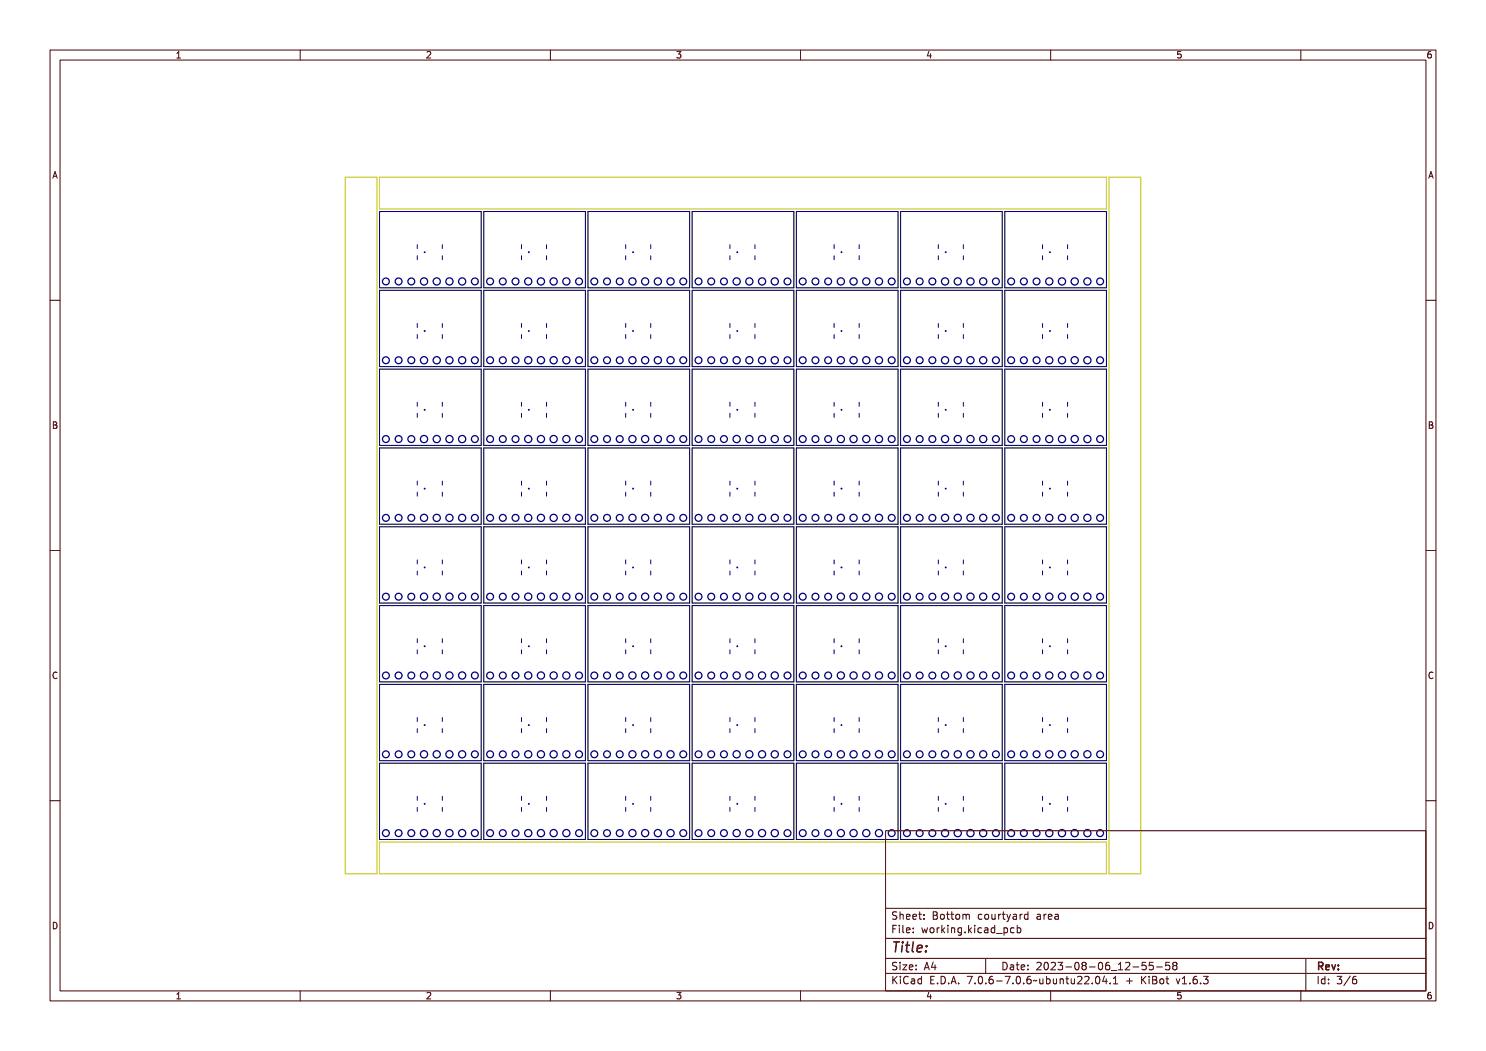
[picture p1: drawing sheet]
<svg xmlns="http://www.w3.org/2000/svg" width="297mm" height="210mm" viewBox="0 0 297 210" stroke-linecap="round" stroke-linejoin="round" font-family="sans-serif">
<defs><g id="words">
<text font-size="2.7" fill="#480000" x="178" y="190.3">Title:</text>
<g font-size="2" fill="#480000">
<text x="178" y="183.7">Sheet: Bottom courtyard area</text>
<text x="178" y="186.5">File: working.kicad_pcb</text>
<text x="178" y="193.9">Size: A4</text>
<text x="178" y="196.6">KiCad E.D.A. 7.0.6-7.0.6~ubuntu22.04.1 + KiBot v1.6.3</text>
<text x="200" y="193.9">Date: 2023-08-06_12-55-58</text>
<text x="263" y="196.6">Id: 3/6</text>
<text x="263" y="193.9">Rev:</text>
</g>
<g font-size="1.7" fill="#480000">
<text x="35" y="11.7">1</text>
<text x="85" y="11.7">2</text>
<text x="135" y="11.7">3</text>
<text x="185" y="11.7">4</text>
<text x="235" y="11.7">5</text>
<text x="285" y="11.7">6</text>
<text x="10.5" y="35.7">A</text>
<text x="285.5" y="35.7">A</text>
<text x="10.5" y="85.6">B</text>
<text x="285.5" y="85.6">B</text>
<text x="10.5" y="135.7">C</text>
<text x="285.5" y="135.7">C</text>
<text x="10.5" y="185.6">D</text>
<text x="285.5" y="185.6">D</text>
<text x="35" y="199.7">1</text>
<text x="85" y="199.7">2</text>
<text x="135" y="199.7">3</text>
<text x="185" y="199.7">4</text>
<text x="235" y="199.7">5</text>
<text x="285" y="199.7">6</text>
</g>
</g></defs>
<g fill="none" stroke="#c2c200" stroke-width=".2">
<path d="M69 35.4h6.3v139.2h-6.3zM75.9 35.4h145.2v6.4h-145.2zM221.7 35.4h6.3v139.2h-6.3zM75.9 58h20.3v15.3h-20.3zM75.9 42.3h20.3v15.2h-20.3zM96.7 58h20.3v15.3h-20.3zM96.7 42.3h20.3v15.2h-20.3zM117.5 58h20.3v15.3h-20.3zM117.5 42.3h20.3v15.2h-20.3zM138.3 58h20.4v15.3h-20.4zM138.3 42.3h20.4v15.2h-20.4zM159.2 58h20.3v15.3h-20.3z"/>
<path d="M159.2 42.3h20.3v15.2h-20.3zM180 58h20.3v15.3h-20.3zM180 42.3h20.3v15.2h-20.3zM200.8 42.3h20.3v15.2h-20.3zM200.8 58h20.3v15.3h-20.3zM75.9 73.8h20.3v15.2h-20.3zM96.7 73.8h20.3v15.2h-20.3zM117.5 73.8h20.3v15.2h-20.3zM138.3 73.8h20.4v15.2h-20.4zM159.2 73.8h20.3v15.2h-20.3zM180 73.8h20.3v15.2h-20.3zM200.8 73.8h20.3v15.2h-20.3z"/>
<path d="M75.9 89.5h20.3v15.3h-20.3zM96.7 89.5h20.3v15.3h-20.3zM117.5 89.5h20.3v15.3h-20.3zM138.3 89.5h20.4v15.3h-20.4zM159.2 89.5h20.3v15.3h-20.3zM180 89.5h20.3v15.3h-20.3zM200.8 89.5h20.3v15.3h-20.3zM75.9 105.3h20.3v15.2h-20.3zM96.7 105.3h20.3v15.2h-20.3zM117.5 105.3h20.3v15.2h-20.3zM138.3 105.3h20.4v15.2h-20.4zM159.2 105.3h20.3v15.2h-20.3z"/>
<path d="M180 105.3h20.3v15.2h-20.3zM200.8 105.3h20.3v15.2h-20.3zM75.9 121h20.3v15.2h-20.3zM75.9 136.8h20.3v15.2h-20.3zM96.7 121h20.3v15.2h-20.3zM96.7 136.8h20.3v15.2h-20.3zM117.5 121h20.3v15.2h-20.3zM117.5 136.8h20.3v15.2h-20.3zM138.3 121h20.4v15.2h-20.4zM138.3 136.8h20.4v15.2h-20.4zM159.2 121h20.3v15.2h-20.3zM159.2 136.8h20.3v15.2h-20.3z"/>
<path d="M180 121h20.3v15.2h-20.3zM180 136.8h20.3v15.2h-20.3zM200.8 121h20.3v15.2h-20.3zM200.8 136.8h20.3v15.2h-20.3zM75.9 152.5h20.3v15.2h-20.3zM96.7 152.5h20.3v15.2h-20.3zM117.5 152.5h20.3v15.2h-20.3zM138.3 152.5h20.4v15.2h-20.4zM159.2 152.5h20.3v15.2h-20.3zM180 152.5h20.3v15.2h-20.3zM200.8 152.5h20.3v15.2h-20.3zM75.9 168.3h145.2v6.3h-145.2z"/>
</g>
<g fill="none" stroke="#000084" stroke-width=".25">
<circle cx="87.3" cy="56.2" r=".72"/>
<circle cx="214.8" cy="56.2" r=".72"/>
<circle cx="118.8" cy="72" r=".68"/>
<circle cx="144.7" cy="72" r=".68"/>
<circle cx="147.2" cy="119.2" r=".72"/>
<circle cx="79.7" cy="135" r=".68"/>
<circle cx="194" cy="135" r=".72"/>
</g>
<path d="M221.1 42.3v15.2M117.5 73.8h20.3M145.9 98.3v.8M158.7 89.5v15.3M187.5 96.1v.8M200.3 121v15.2" fill="none" stroke="#000084" stroke-width=".2"/>
<circle cx="105.7" cy="113.4" r=".19" fill="#000084"/>
<circle cx="79.7" cy="56.2" r=".68" fill="none" stroke="#000084" stroke-width=".25"/>
<path d="M88.4 80.4v.8" fill="none" stroke="#000084" stroke-width=".2"/>
<circle cx="126.5" cy="129.1" r=".19" fill="#000084"/>
<g fill="none" stroke="#000084" stroke-width=".25">
<circle cx="186.3" cy="56.2" r=".68"/>
<circle cx="134" cy="87.7" r=".72"/>
<circle cx="165.5" cy="87.7" r=".68"/>
<circle cx="113.2" cy="119.2" r=".72"/>
<circle cx="126.4" cy="119.2" r=".72"/>
<circle cx="165.5" cy="119.2" r=".68"/>
<circle cx="212.3" cy="103.5" r=".72"/>
<circle cx="84.7" cy="135" r=".72"/>
<circle cx="87.3" cy="135" r=".72"/>
<circle cx="103" cy="135" r=".68"/>
<circle cx="121.3" cy="135" r=".68"/>
<circle cx="134" cy="135" r=".72"/>
<circle cx="147.2" cy="135" r=".72"/>
<circle cx="173.1" cy="135" r=".72"/>
<circle cx="87.3" cy="150.7" r=".72"/>
<circle cx="100.5" cy="150.7" r=".68"/>
<circle cx="103" cy="150.7" r=".68"/>
<circle cx="173.1" cy="150.7" r=".72"/>
<circle cx="175.7" cy="150.7" r=".72"/>
<circle cx="100.5" cy="166.5" r=".68"/>
<circle cx="160.4" cy="166.5" r=".68"/>
<circle cx="178.2" cy="166.5" r=".68"/>
<circle cx="199" cy="166.5" r=".68"/>
</g>
<g fill="none" stroke="#000084" stroke-width=".2">
<path d="M88.4 51.1v.8M117 58v15.3M117.5 58v15.3M130.1 51.1v.8M187.5 48.9v.8M88.4 66.9v.7M138.3 73.8v15.2M159.2 73.8h20.3v15.2M83.4 98.3v.8M104.2 96.1v.8M125.1 96.1v.8M171.7 80.4v.8"/>
<path d="M200.8 89h20.3M117.5 105.3v15.2M159.2 105.3h20.3M213.4 114.1v.8M96.7 136.8v15.2M179.5 136.8v15.2M200.8 121v15.2M208.4 127.6v.8M221.1 136.8v15.2M96.2 152.5v15.2M125.1 145.6v.8M180 152.5v15.2"/>
</g>
<circle cx="147.4" cy="113.4" r=".19" fill="#000084"/>
<path d="M96.7 58h20.3M158.7 73.8v15.2M192.5 82.6v.8M130.1 114.1v.8M192.5 114.1v.8M200.8 105.3v15.2M117.5 136.8h20.3M166.7 127.6v.8M200.8 136.8h20.3M83.4 145.6v.8M130.1 159.1v.8" fill="none" stroke="#000084" stroke-width=".2"/>
<g fill="none" stroke="#000084" stroke-width=".25">
<circle cx="110.7" cy="72" r=".72"/>
<circle cx="89.8" cy="87.7" r=".72"/>
<circle cx="144.7" cy="103.5" r=".68"/>
<circle cx="186.3" cy="119.2" r=".68"/>
<circle cx="188.9" cy="119.2" r=".72"/>
<circle cx="188.9" cy="103.5" r=".72"/>
<circle cx="199" cy="119.2" r=".68"/>
<circle cx="168.1" cy="135" r=".72"/>
<circle cx="134" cy="150.7" r=".72"/>
</g>
<circle cx="168.2" cy="144.9" r=".19" fill="#000084"/>
<g fill="none" stroke="#000084" stroke-width=".25">
<circle cx="89.8" cy="56.2" r=".72"/>
<circle cx="139.6" cy="72" r=".68"/>
<circle cx="181.3" cy="103.5" r=".68"/>
<circle cx="214.8" cy="119.2" r=".72"/>
<circle cx="110.7" cy="150.7" r=".72"/>
<circle cx="181.3" cy="150.7" r=".68"/>
<circle cx="181.3" cy="166.5" r=".68"/>
</g>
<path d="M96.7 58v15.3M125.1 51.1v.8M200.8 42.3v15.2M117 73.8v15.2M192.5 96.1v.8M117 105.3h-20.3v15.2M180 120.5h20.3" fill="none" stroke="#000084" stroke-width=".2"/>
<circle cx="209.8" cy="50.4" r=".19" fill="#000084"/>
<g fill="none" stroke="#000084" stroke-width=".25">
<circle cx="79.7" cy="72" r=".68"/>
<circle cx="186.3" cy="72" r=".68"/>
<circle cx="212.3" cy="72" r=".72"/>
<circle cx="87.3" cy="119.2" r=".72"/>
<circle cx="100.5" cy="103.5" r=".68"/>
<circle cx="142.2" cy="119.2" r=".68"/>
<circle cx="142.2" cy="103.5" r=".68"/>
<circle cx="92.4" cy="150.7" r=".72"/>
<circle cx="214.8" cy="150.7" r=".72"/>
<circle cx="173.1" cy="166.5" r=".72"/>
</g>
<path d="M96.7 73.8h20.3M96.2 89.5v15.3M125.1 82.6v.8M145.9 82.6v.8M208.4 80.4v.8M180 105.3v15.2M75.9 136.8h20.3M171.7 127.6v.8M180 136.8h20.3M180 121v15.2M83.4 143.4v.8" fill="none" stroke="#000084" stroke-width=".2"/>
<circle cx="105.7" cy="160.6" r=".19" fill="#000084"/>
<g fill="none" stroke="#000084" stroke-width=".25">
<circle cx="77.1" cy="56.2" r=".68"/>
<circle cx="84.7" cy="56.2" r=".72"/>
<circle cx="139.6" cy="56.2" r=".68"/>
<circle cx="149.8" cy="56.2" r=".72"/>
<circle cx="154.9" cy="56.2" r=".72"/>
<circle cx="170.6" cy="56.2" r=".72"/>
<circle cx="219.9" cy="56.2" r=".68"/>
<circle cx="154.9" cy="72" r=".72"/>
<circle cx="219.9" cy="72" r=".68"/>
<circle cx="82.2" cy="87.7" r=".68"/>
<circle cx="92.4" cy="87.7" r=".72"/>
<circle cx="191.4" cy="87.7" r=".72"/>
<circle cx="98" cy="103.5" r=".68"/>
<circle cx="103" cy="103.5" r=".68"/>
<circle cx="113.2" cy="103.5" r=".72"/>
<circle cx="149.8" cy="103.5" r=".72"/>
<circle cx="160.4" cy="103.5" r=".68"/>
<circle cx="173.1" cy="119.2" r=".72"/>
<circle cx="191.4" cy="103.5" r=".72"/>
<circle cx="204.6" cy="103.5" r=".68"/>
<circle cx="219.9" cy="103.5" r=".68"/>
<circle cx="94.9" cy="135" r=".68"/>
<circle cx="136.6" cy="135" r=".68"/>
<circle cx="139.6" cy="150.7" r=".68"/>
<circle cx="165.5" cy="150.7" r=".68"/>
<circle cx="183.8" cy="150.7" r=".68"/>
<circle cx="188.9" cy="150.7" r=".72"/>
<circle cx="194" cy="150.7" r=".72"/>
<circle cx="123.9" cy="166.5" r=".68"/>
<circle cx="212.3" cy="166.5" r=".72"/>
</g>
<g fill="none" stroke="#000084" stroke-width=".2">
<path d="M75.9 42.3h20.3v15.2M138.3 57.5h20.4M145.9 48.9v.8M150.9 51.1v.8M159.2 57.5h20.3M180 58v15.3M200.8 58v15.3M109.2 66.9v.7M171.7 66.9v.7M208.4 64.6v.8M96.7 89.5v15.3h20.3M213.4 80.4v.8"/>
<path d="M213.4 98.3v.8M179.5 105.3v15.2M180 104.8h20.3M96.2 121h-20.3v15.2M145.9 129.8v.8M75.9 152.5h20.3M150.9 159.1v.8M171.7 143.4v.8M150.9 161.3v.8M187.5 161.3v.8M192.5 161.3v.8M213.4 161.3v.8"/>
</g>
<circle cx="209.8" cy="144.9" r=".19" fill="#000084"/>
<g fill="none" stroke="#000084" stroke-width=".25">
<circle cx="115.7" cy="72" r=".68"/>
<circle cx="134" cy="72" r=".72"/>
<circle cx="209.7" cy="72" r=".72"/>
<circle cx="100.5" cy="87.7" r=".68"/>
<circle cx="103" cy="87.7" r=".68"/>
<circle cx="115.7" cy="87.7" r=".68"/>
<circle cx="79.7" cy="119.2" r=".68"/>
<circle cx="79.7" cy="103.5" r=".68"/>
<circle cx="82.2" cy="103.5" r=".68"/>
<circle cx="89.8" cy="119.2" r=".72"/>
<circle cx="136.6" cy="119.2" r=".68"/>
<circle cx="144.7" cy="119.2" r=".68"/>
<circle cx="160.4" cy="119.2" r=".68"/>
<circle cx="196.5" cy="119.2" r=".72"/>
<circle cx="199" cy="103.5" r=".68"/>
<circle cx="214.8" cy="103.5" r=".72"/>
<circle cx="139.6" cy="135" r=".68"/>
<circle cx="181.3" cy="135" r=".68"/>
<circle cx="118.8" cy="150.7" r=".68"/>
<circle cx="123.9" cy="150.7" r=".68"/>
<circle cx="152.3" cy="150.7" r=".72"/>
<circle cx="178.2" cy="150.7" r=".68"/>
<circle cx="202.1" cy="150.7" r=".68"/>
<circle cx="157.4" cy="166.5" r=".68"/>
</g>
<g fill="none" stroke="#000084" stroke-width=".2">
<path d="M109.2 51.1v.8M171.7 51.1v.8M75.9 73.8v15.2M125.1 64.6v.8M130.1 82.6v.8M213.4 82.6v.8M75.9 105.3h20.3M88.4 111.9v.8M109.2 111.9v.8M150.9 114.1v.8M200.8 105.3h20.3M96.2 121v15.2"/>
<path d="M117 121v15.2h-20.3M130.1 127.6v.8M159.2 136.8v15.2M159.2 120.5h20.3M187.5 127.6v.8M166.7 159.1v.8"/>
</g>
<circle cx="168.2" cy="129.1" r=".19" fill="#000084"/>
<path d="M166.7 51.1v.8M159.2 73.8v15.2M130.1 98.3v.8" fill="none" stroke="#000084" stroke-width=".2"/>
<g fill="none" stroke="#000084" stroke-width=".25">
<circle cx="212.3" cy="135" r=".72"/>
<circle cx="82.2" cy="166.5" r=".68"/>
</g>
<g fill="#000084">
<circle cx="168.2" cy="81.9" r=".19"/>
<circle cx="168.2" cy="66.1" r=".19"/>
</g>
<g fill="none" stroke="#000084" stroke-width=".25">
<circle cx="110.7" cy="56.2" r=".72"/>
<circle cx="194" cy="56.2" r=".72"/>
<circle cx="157.4" cy="72" r=".68"/>
<circle cx="160.4" cy="72" r=".68"/>
<circle cx="217.3" cy="72" r=".72"/>
<circle cx="170.6" cy="87.7" r=".72"/>
<circle cx="84.7" cy="119.2" r=".72"/>
<circle cx="100.5" cy="119.2" r=".68"/>
<circle cx="128.9" cy="119.2" r=".72"/>
<circle cx="194" cy="119.2" r=".72"/>
<circle cx="128.9" cy="135" r=".72"/>
<circle cx="175.7" cy="135" r=".72"/>
<circle cx="115.7" cy="150.7" r=".68"/>
<circle cx="103" cy="166.5" r=".68"/>
<circle cx="219.9" cy="166.5" r=".68"/>
</g>
<g fill="none" stroke="#000084" stroke-width=".2">
<path d="M117 42.3v15.2M138.3 42.3h20.4M159.2 58v15.3M180 58h20.3M213.4 51.1v.8M200.8 73.3h20.3M171.7 96.1v.8M200.3 105.3v15.2M117.5 120.5h20.3M137.8 121v15.2M138.3 121h20.4M138.3 120.5h20.4"/>
<path d="M200.8 136.8v15.2M83.4 159.1v.8M96.7 152.5v15.2M104.2 159.1v.8M200.8 152.5v15.2M213.4 145.6v.8M130.1 161.3v.8M138.3 167.7h20.4M180 167.7h20.3"/>
</g>
<circle cx="126.5" cy="97.6" r=".19" fill="#000084"/>
<g fill="none" stroke="#000084" stroke-width=".25">
<circle cx="82.2" cy="56.2" r=".68"/>
<circle cx="118.8" cy="56.2" r=".68"/>
<circle cx="147.2" cy="56.2" r=".72"/>
<circle cx="147.2" cy="72" r=".72"/>
</g>
<path d="M192.5 48.9v.8M117.5 73.3h20.3M88.4 96.1v.8M96.7 89h20.3M83.4 114.1v.8M75.9 136.2h20.3M83.4 127.6v.8M88.4 129.8v.8M96.7 120.5h20.3M138.3 136.2h20.4M125.1 143.4v.8M130.1 143.4v.8" fill="none" stroke="#000084" stroke-width=".2"/>
<circle cx="126.5" cy="81.9" r=".19" fill="#000084"/>
<g fill="none" stroke="#000084" stroke-width=".25">
<circle cx="175.7" cy="56.2" r=".72"/>
<circle cx="196.5" cy="56.2" r=".72"/>
<circle cx="110.7" cy="119.2" r=".72"/>
<circle cx="173.1" cy="103.5" r=".72"/>
<circle cx="113.2" cy="166.5" r=".72"/>
</g>
<path d="M159.2 104.8h20.3M125.1 159.1v.8" fill="none" stroke="#000084" stroke-width=".2"/>
<circle cx="84.9" cy="129.1" r=".19" fill="#000084"/>
<g fill="none" stroke="#000084" stroke-width=".25">
<circle cx="92.4" cy="119.2" r=".72"/>
<circle cx="188.9" cy="135" r=".72"/>
<circle cx="92.4" cy="166.5" r=".72"/>
</g>
<path d="M171.7 129.8v.8" fill="none" stroke="#000084" stroke-width=".2"/>
<circle cx="189" cy="113.4" r=".19" fill="#000084"/>
<g fill="none" stroke="#000084" stroke-width=".25">
<circle cx="123.9" cy="56.2" r=".68"/>
<circle cx="199" cy="56.2" r=".68"/>
<circle cx="113.2" cy="72" r=".72"/>
<circle cx="118.8" cy="119.2" r=".68"/>
<circle cx="165.5" cy="103.5" r=".68"/>
</g>
<path d="M137.8 58v15.3M200.3 73.8v15.2M117.5 89h20.3M208.4 82.6v.8M96.7 152.5h20.3M117.5 152.5v15.2M208.4 159.1v.8M213.4 143.4v.8" fill="none" stroke="#000084" stroke-width=".2"/>
<circle cx="209.8" cy="160.6" r=".19" fill="#000084"/>
<path d="M145.9 111.9v.8M88.4 143.4v.8" fill="none" stroke="#000084" stroke-width=".2"/>
<circle cx="144.7" cy="87.7" r=".68" fill="none" stroke="#000084" stroke-width=".25"/>
<circle cx="84.9" cy="81.9" r=".19" fill="#000084"/>
<g fill="none" stroke="#000084" stroke-width=".25">
<circle cx="126.4" cy="87.7" r=".72"/>
<circle cx="94.9" cy="119.2" r=".68"/>
<circle cx="98" cy="135" r=".68"/>
</g>
<path d="M200.3 152.5v15.2M200.8 152h20.3" fill="none" stroke="#000084" stroke-width=".2"/>
<circle cx="209.8" cy="129.1" r=".19" fill="#000084"/>
<path d="M117.5 42.3v15.2M104.2 64.6v.8M75.9 105.3v15.2M125.1 114.1v.8M117.5 136.8v15.2" fill="none" stroke="#000084" stroke-width=".2"/>
<circle cx="115.7" cy="166.5" r=".68" fill="none" stroke="#000084" stroke-width=".25"/>
<circle cx="189" cy="144.9" r=".19" fill="#000084"/>
<g fill="none" stroke="#000084" stroke-width=".25">
<circle cx="98" cy="56.2" r=".68"/>
<circle cx="113.2" cy="56.2" r=".72"/>
<circle cx="84.7" cy="87.7" r=".72"/>
<circle cx="108.1" cy="87.7" r=".72"/>
</g>
<circle cx="105.7" cy="144.9" r=".19" fill="#000084"/>
<path d="M192.5 51.1v.8M138.3 73.8h20.4M171.7 64.6v.8M130.1 129.8v.8" fill="none" stroke="#000084" stroke-width=".2"/>
<g fill="none" stroke="#000084" stroke-width=".25">
<circle cx="82.2" cy="72" r=".68"/>
<circle cx="152.3" cy="87.7" r=".72"/>
</g>
<g fill="#000084">
<circle cx="105.7" cy="129.1" r=".19"/>
<circle cx="147.4" cy="66.1" r=".19"/>
</g>
<path d="M159.2 89.5v15.3" fill="none" stroke="#000084" stroke-width=".2"/>
<circle cx="105.7" cy="66.1" r=".19" fill="#000084"/>
<circle cx="183.8" cy="72" r=".68" fill="none" stroke="#000084" stroke-width=".25"/>
<circle cx="84.9" cy="113.4" r=".19" fill="#000084"/>
<path d="M159.2 105.3v15.2M104.2 127.6v.8" fill="none" stroke="#000084" stroke-width=".2"/>
<circle cx="84.9" cy="144.9" r=".19" fill="#000084"/>
<g fill="none" stroke="#000084" stroke-width=".25">
<circle cx="98" cy="119.2" r=".68"/>
<circle cx="204.6" cy="119.2" r=".68"/>
<circle cx="170.6" cy="135" r=".72"/>
<circle cx="188.9" cy="166.5" r=".72"/>
</g>
<path d="M179.5 58v15.3M83.4 80.4v.8M138.3 89h20.4M96.7 121v15.2M187.5 129.8v.8M117.5 167.7h20.3M171.7 161.3v.8" fill="none" stroke="#000084" stroke-width=".2"/>
<g fill="#000084">
<circle cx="147.4" cy="160.6" r=".19"/>
<circle cx="189" cy="97.6" r=".19"/>
</g>
<g fill="none" stroke="#000084" stroke-width=".2">
<path d="M96.7 42.3h20.3M117.5 42.3h20.3M125.1 48.9v.8M158.7 58v15.3M180 57.5h20.3M109.2 64.6v.8M150.9 66.9v.7M166.7 66.9v.7M187.5 64.6v.8M208.4 66.9v.7M75.9 89.5v15.3M104.2 82.6v.8"/>
<path d="M125.1 98.3v.8M117.5 105.3h20.3M213.4 111.9v.8M88.4 127.6v.8M150.9 127.6v.8M159.2 136.2h20.3M192.5 129.8v.8M213.4 129.8v.8M75.9 152h20.3M109.2 159.1v.8M159.2 152.5v15.2M200.8 152.5h20.3"/>
<path d="M145.9 161.3v.8"/>
</g>
<g fill="none" stroke="#000084" stroke-width=".25">
<circle cx="108.1" cy="56.2" r=".72"/>
<circle cx="128.9" cy="56.2" r=".72"/>
<circle cx="105.6" cy="72" r=".72"/>
<circle cx="121.3" cy="72" r=".68"/>
<circle cx="128.9" cy="72" r=".72"/>
<circle cx="183.8" cy="87.7" r=".68"/>
<circle cx="212.3" cy="87.7" r=".72"/>
<circle cx="108.1" cy="119.2" r=".72"/>
<circle cx="183.8" cy="103.5" r=".68"/>
<circle cx="207.2" cy="103.5" r=".68"/>
<circle cx="149.8" cy="135" r=".72"/>
<circle cx="152.3" cy="135" r=".72"/>
<circle cx="149.8" cy="150.7" r=".72"/>
<circle cx="77.1" cy="166.5" r=".68"/>
<circle cx="144.7" cy="166.5" r=".68"/>
<circle cx="186.3" cy="166.5" r=".68"/>
<circle cx="209.7" cy="166.5" r=".72"/>
</g>
<g fill="#000084">
<circle cx="147.4" cy="97.6" r=".19"/>
<circle cx="84.9" cy="160.6" r=".19"/>
</g>
<g fill="none" stroke="#000084" stroke-width=".25">
<circle cx="134" cy="56.2" r=".72"/>
<circle cx="105.6" cy="87.7" r=".72"/>
<circle cx="113.2" cy="87.7" r=".72"/>
<circle cx="163" cy="87.7" r=".68"/>
<circle cx="77.1" cy="135" r=".68"/>
<circle cx="94.9" cy="150.7" r=".68"/>
<circle cx="84.7" cy="166.5" r=".72"/>
<circle cx="105.6" cy="166.5" r=".72"/>
</g>
<path d="M75.9 57.5h20.3M150.9 48.9v.8M180 42.3v15.2M200.8 58h20.3M180 73.3h20.3M104.2 111.9v.8M208.4 143.4v.8" fill="none" stroke="#000084" stroke-width=".2"/>
<circle cx="147.4" cy="144.9" r=".19" fill="#000084"/>
<g fill="none" stroke="#000084" stroke-width=".25">
<circle cx="92.4" cy="56.2" r=".72"/>
<circle cx="77.1" cy="72" r=".68"/>
<circle cx="178.2" cy="87.7" r=".68"/>
<circle cx="118.8" cy="103.5" r=".68"/>
<circle cx="154.9" cy="119.2" r=".72"/>
<circle cx="186.3" cy="103.5" r=".68"/>
<circle cx="217.3" cy="103.5" r=".72"/>
<circle cx="100.5" cy="135" r=".68"/>
<circle cx="186.3" cy="150.7" r=".68"/>
</g>
<circle cx="168.2" cy="113.4" r=".19" fill="#000084"/>
<g fill="none" stroke="#000084" stroke-width=".2">
<path d="M83.4 48.9v.8M83.4 51.1v.8M130.1 48.9v.8M138.3 58h20.4M200.8 42.3h20.3M117.5 73.8v15.2M130.1 66.9v.7M145.9 64.6v.8M200.8 73.8v15.2M213.4 64.6v.8M104.2 98.3v.8M117 89.5v15.3"/>
<path d="M117.5 89.5h20.3M130.1 80.4v.8M130.1 96.1v.8M159.2 89.5h20.3M187.5 80.4v.8M200.3 89.5v15.3M130.1 111.9v.8M138.3 104.8h20.4M171.7 114.1v.8M221.1 105.3v15.2M117.5 136.2h20.3M125.1 129.8v.8"/>
<path d="M200.8 121h20.3M213.4 127.6v.8M75.9 152.5v15.2M88.4 159.1v.8M104.2 143.4v.8M104.2 145.6v.8M158.7 152.5v15.2M171.7 159.1v.8M88.4 161.3v.8M109.2 161.3v.8M159.2 167.7h20.3"/>
</g>
<g fill="none" stroke="#000084" stroke-width=".25">
<circle cx="142.2" cy="56.2" r=".68"/>
<circle cx="181.3" cy="56.2" r=".68"/>
<circle cx="183.8" cy="56.2" r=".68"/>
<circle cx="209.7" cy="56.2" r=".72"/>
<circle cx="123.9" cy="87.7" r=".68"/>
<circle cx="131.5" cy="87.7" r=".72"/>
<circle cx="157.4" cy="87.7" r=".68"/>
<circle cx="217.3" cy="87.7" r=".72"/>
<circle cx="82.2" cy="119.2" r=".68"/>
<circle cx="108.1" cy="103.5" r=".72"/>
<circle cx="115.7" cy="103.5" r=".68"/>
<circle cx="152.3" cy="119.2" r=".72"/>
<circle cx="108.1" cy="135" r=".72"/>
<circle cx="131.5" cy="135" r=".72"/>
<circle cx="154.9" cy="135" r=".72"/>
<circle cx="165.5" cy="135" r=".68"/>
<circle cx="186.3" cy="135" r=".68"/>
<circle cx="113.2" cy="150.7" r=".72"/>
<circle cx="157.4" cy="150.7" r=".68"/>
<circle cx="168.1" cy="150.7" r=".72"/>
<circle cx="219.9" cy="150.7" r=".68"/>
<circle cx="94.9" cy="166.5" r=".68"/>
<circle cx="118.8" cy="166.5" r=".68"/>
<circle cx="207.2" cy="166.5" r=".68"/>
</g>
<circle cx="189" cy="66.1" r=".19" fill="#000084"/>
<g fill="none" stroke="#000084" stroke-width=".25">
<circle cx="163" cy="56.2" r=".68"/>
<circle cx="214.8" cy="87.7" r=".72"/>
<circle cx="105.6" cy="119.2" r=".72"/>
<circle cx="105.6" cy="103.5" r=".72"/>
<circle cx="207.2" cy="135" r=".68"/>
<circle cx="131.5" cy="166.5" r=".72"/>
<circle cx="175.7" cy="166.5" r=".72"/>
</g>
<path d="M75.9 58h20.3M208.4 48.9v.8M187.5 98.3v.8M192.5 98.3v.8M138.3 121v15.2M138.3 152h20.4M138.3 152.5h20.4" fill="none" stroke="#000084" stroke-width=".2"/>
<circle cx="168.2" cy="50.4" r=".19" fill="#000084"/>
<path d="M96.2 58v15.3M166.7 96.1v.8M159.2 136.8h20.3M200.8 120.5h20.3M117 152.5v15.2M187.5 143.4v.8" fill="none" stroke="#000084" stroke-width=".2"/>
<g fill="none" stroke="#000084" stroke-width=".25">
<circle cx="204.6" cy="56.2" r=".68"/>
<circle cx="175.7" cy="72" r=".72"/>
<circle cx="188.9" cy="72" r=".72"/>
<circle cx="131.5" cy="103.5" r=".72"/>
<circle cx="144.7" cy="150.7" r=".68"/>
<circle cx="163" cy="150.7" r=".68"/>
<circle cx="209.7" cy="150.7" r=".72"/>
</g>
<g fill="#000084">
<circle cx="126.5" cy="50.4" r=".19"/>
<circle cx="168.2" cy="160.6" r=".19"/>
</g>
<g fill="none" stroke="#000084" stroke-width=".25">
<circle cx="188.9" cy="56.2" r=".72"/>
<circle cx="173.1" cy="72" r=".72"/>
<circle cx="94.9" cy="87.7" r=".68"/>
<circle cx="110.7" cy="87.7" r=".72"/>
<circle cx="160.4" cy="87.7" r=".68"/>
<circle cx="77.1" cy="103.5" r=".68"/>
<circle cx="103" cy="119.2" r=".68"/>
<circle cx="123.9" cy="119.2" r=".68"/>
<circle cx="134" cy="119.2" r=".72"/>
<circle cx="196.5" cy="103.5" r=".72"/>
<circle cx="202.1" cy="103.5" r=".68"/>
<circle cx="209.7" cy="103.5" r=".72"/>
<circle cx="212.3" cy="119.2" r=".72"/>
<circle cx="219.9" cy="119.2" r=".68"/>
<circle cx="142.2" cy="135" r=".68"/>
<circle cx="160.4" cy="135" r=".68"/>
<circle cx="163" cy="135" r=".68"/>
<circle cx="77.1" cy="150.7" r=".68"/>
<circle cx="82.2" cy="150.7" r=".68"/>
<circle cx="212.3" cy="150.7" r=".72"/>
<circle cx="87.3" cy="166.5" r=".72"/>
<circle cx="128.9" cy="166.5" r=".72"/>
<circle cx="134" cy="166.5" r=".72"/>
<circle cx="154.9" cy="166.5" r=".72"/>
<circle cx="217.3" cy="166.5" r=".72"/>
</g>
<g fill="none" stroke="#000084" stroke-width=".2">
<path d="M88.4 48.9v.8M96.7 57.5h20.3M104.2 48.9v.8M159.2 58h20.3M159.2 42.3h20.3M200.8 57.5h20.3M138.3 73.3h20.4M166.7 64.6v.8M192.5 66.9v.7M200.8 73.8h20.3M83.4 82.6v.8M83.4 96.1v.8"/>
<path d="M117.5 89.5v15.3M150.9 98.3v.8M159.2 89h20.3M166.7 98.3v.8M171.7 82.6v.8M200.8 89.5v15.3M213.4 96.1v.8M138.3 105.3h20.4M166.7 111.9v.8M187.5 111.9v.8M104.2 129.8v.8M109.2 129.8v.8"/>
<path d="M137.8 136.8v15.2M179.5 121h-20.3v15.2M109.2 143.4v.8M179.5 152.5v15.2M180 152.5h20.3M192.5 145.6v.8"/>
</g>
<circle cx="168.2" cy="97.6" r=".19" fill="#000084"/>
<path d="M125.1 80.4v.8M138.3 89.5v15.3M166.7 129.8v.8M221.1 152.5v15.2" fill="none" stroke="#000084" stroke-width=".2"/>
<circle cx="152.3" cy="103.5" r=".72" fill="none" stroke="#000084" stroke-width=".25"/>
<circle cx="126.5" cy="144.9" r=".19" fill="#000084"/>
<g fill="none" stroke="#000084" stroke-width=".25">
<circle cx="115.7" cy="56.2" r=".68"/>
<circle cx="121.3" cy="56.2" r=".68"/>
<circle cx="136.6" cy="56.2" r=".68"/>
<circle cx="191.4" cy="56.2" r=".72"/>
<circle cx="207.2" cy="56.2" r=".68"/>
<circle cx="217.3" cy="56.2" r=".72"/>
<circle cx="108.1" cy="72" r=".72"/>
<circle cx="123.9" cy="72" r=".68"/>
<circle cx="131.5" cy="72" r=".72"/>
<circle cx="196.5" cy="72" r=".72"/>
<circle cx="77.1" cy="87.7" r=".68"/>
<circle cx="118.8" cy="87.7" r=".68"/>
<circle cx="128.9" cy="87.7" r=".72"/>
<circle cx="136.6" cy="87.7" r=".68"/>
<circle cx="186.3" cy="87.7" r=".68"/>
<circle cx="188.9" cy="87.7" r=".72"/>
<circle cx="219.9" cy="87.7" r=".68"/>
<circle cx="131.5" cy="119.2" r=".72"/>
<circle cx="157.4" cy="103.5" r=".68"/>
<circle cx="82.2" cy="135" r=".68"/>
<circle cx="89.8" cy="135" r=".72"/>
<circle cx="92.4" cy="135" r=".72"/>
<circle cx="110.7" cy="135" r=".72"/>
<circle cx="123.9" cy="135" r=".68"/>
<circle cx="89.8" cy="150.7" r=".72"/>
<circle cx="105.6" cy="150.7" r=".72"/>
<circle cx="121.3" cy="150.7" r=".68"/>
<circle cx="131.5" cy="150.7" r=".72"/>
<circle cx="196.5" cy="150.7" r=".72"/>
<circle cx="199" cy="150.7" r=".68"/>
<circle cx="136.6" cy="166.5" r=".68"/>
<circle cx="139.6" cy="166.5" r=".68"/>
<circle cx="170.6" cy="166.5" r=".72"/>
<circle cx="191.4" cy="166.5" r=".72"/>
</g>
<g fill="none" stroke="#000084" stroke-width=".2">
<path d="M75.9 58v15.3M138.3 42.3v15.2M96.2 73.8v15.2M137.8 73.8v15.2M109.2 80.4v.8M180 89h20.3M208.4 96.1v.8M138.3 105.3v15.2M158.7 105.3v15.2M180 105.3h20.3M208.4 114.1v.8M180 121h20.3"/>
<path d="M208.4 129.8v.8M130.1 145.6v.8M180 152h20.3M213.4 159.1v.8M75.9 167.7h20.3"/>
</g>
<circle cx="147.4" cy="81.9" r=".19" fill="#000084"/>
<g fill="none" stroke="#000084" stroke-width=".25">
<circle cx="144.7" cy="56.2" r=".68"/>
<circle cx="152.3" cy="56.2" r=".72"/>
<circle cx="165.5" cy="72" r=".68"/>
<circle cx="199" cy="72" r=".68"/>
<circle cx="196.5" cy="87.7" r=".72"/>
<circle cx="168.1" cy="119.2" r=".72"/>
<circle cx="170.6" cy="103.5" r=".72"/>
<circle cx="128.9" cy="150.7" r=".72"/>
<circle cx="191.4" cy="150.7" r=".72"/>
</g>
<path d="M179.5 42.3v15.2M125.1 66.9v.7M159.2 73.3h20.3M109.2 96.1v.8M180 89.5v15.3M187.5 82.6v.8M187.5 114.1v.8M158.7 121v15.2M117.5 152h20.3M83.4 161.3v.8" fill="none" stroke="#000084" stroke-width=".2"/>
<circle cx="126.5" cy="113.4" r=".19" fill="#000084"/>
<path d="M171.7 48.9v.8" fill="none" stroke="#000084" stroke-width=".2"/>
<g fill="#000084">
<circle cx="189" cy="129.1" r=".19"/>
<circle cx="126.5" cy="66.1" r=".19"/>
</g>
<g fill="none" stroke="#000084" stroke-width=".25">
<circle cx="131.5" cy="56.2" r=".72"/>
<circle cx="202.1" cy="56.2" r=".68"/>
<circle cx="84.7" cy="103.5" r=".72"/>
<circle cx="175.7" cy="119.2" r=".72"/>
<circle cx="108.1" cy="166.5" r=".72"/>
</g>
<path d="M96.7 89.5h20.3M138.3 136.8v15.2" fill="none" stroke="#000084" stroke-width=".2"/>
<circle cx="209.8" cy="113.4" r=".19" fill="#000084"/>
<g fill="none" stroke="#000084" stroke-width=".25">
<circle cx="212.3" cy="56.2" r=".72"/>
<circle cx="207.2" cy="72" r=".68"/>
<circle cx="209.7" cy="135" r=".72"/>
<circle cx="126.4" cy="150.7" r=".72"/>
<circle cx="79.7" cy="166.5" r=".68"/>
</g>
<path d="M150.9 96.1v.8M171.7 111.9v.8M192.5 111.9v.8M117.5 121v15.2M150.9 145.6v.8M192.5 143.4v.8" fill="none" stroke="#000084" stroke-width=".2"/>
<circle cx="147.4" cy="129.1" r=".19" fill="#000084"/>
<g fill="none" stroke="#000084" stroke-width=".25">
<circle cx="100.5" cy="72" r=".68"/>
<circle cx="126.4" cy="72" r=".72"/>
<circle cx="163" cy="72" r=".68"/>
<circle cx="191.4" cy="72" r=".72"/>
<circle cx="194" cy="72" r=".72"/>
<circle cx="168.1" cy="87.7" r=".72"/>
<circle cx="207.2" cy="87.7" r=".68"/>
<circle cx="183.8" cy="135" r=".68"/>
</g>
<path d="M221.1 58v15.3M180 73.8h20.3M221.1 73.8v15.2M88.4 98.3v.8M109.2 98.3v.8M171.7 98.3v.8M200.8 89.5h20.3M109.2 114.1v.8M200.3 136.8v15.2M221.1 121v15.2M137.8 152.5v15.2" fill="none" stroke="#000084" stroke-width=".2"/>
<circle cx="84.9" cy="66.1" r=".19" fill="#000084"/>
<path d="M130.1 64.6v.8M150.9 64.6v.8" fill="none" stroke="#000084" stroke-width=".2"/>
<circle cx="87.3" cy="72" r=".72" fill="none" stroke="#000084" stroke-width=".25"/>
<circle cx="189" cy="160.6" r=".19" fill="#000084"/>
<path d="M117.5 57.5h20.3M166.7 48.9v.8M104.2 66.9v.7M75.9 89h20.3M75.9 120.5h20.3M138.3 136.8h20.4M200.8 136.2h20.3M192.5 159.1v.8M125.1 161.3v.8" fill="none" stroke="#000084" stroke-width=".2"/>
<g fill="none" stroke="#000084" stroke-width=".25">
<circle cx="160.4" cy="56.2" r=".68"/>
<circle cx="87.3" cy="87.7" r=".72"/>
<circle cx="139.6" cy="87.7" r=".68"/>
<circle cx="204.6" cy="87.7" r=".68"/>
<circle cx="89.8" cy="103.5" r=".72"/>
<circle cx="128.9" cy="103.5" r=".72"/>
<circle cx="183.8" cy="119.2" r=".68"/>
<circle cx="154.9" cy="150.7" r=".72"/>
<circle cx="170.6" cy="150.7" r=".72"/>
<circle cx="147.2" cy="166.5" r=".72"/>
</g>
<circle cx="105.7" cy="50.4" r=".19" fill="#000084"/>
<circle cx="136.6" cy="103.5" r=".68" fill="none" stroke="#000084" stroke-width=".25"/>
<circle cx="84.9" cy="50.4" r=".19" fill="#000084"/>
<path d="M104.2 51.1v.8M138.3 58v15.3M200.3 42.3v15.2M109.2 82.6v.8M150.9 82.6v.8M166.7 80.4v.8M145.9 114.1v.8M83.4 129.8v.8M138.3 152.5v15.2M208.4 161.3v.8" fill="none" stroke="#000084" stroke-width=".2"/>
<g fill="none" stroke="#000084" stroke-width=".25">
<circle cx="173.1" cy="56.2" r=".72"/>
<circle cx="142.2" cy="72" r=".68"/>
<circle cx="149.8" cy="72" r=".72"/>
<circle cx="202.1" cy="72" r=".68"/>
<circle cx="79.7" cy="87.7" r=".68"/>
<circle cx="175.7" cy="87.7" r=".72"/>
<circle cx="199" cy="87.7" r=".68"/>
<circle cx="191.4" cy="119.2" r=".72"/>
<circle cx="105.6" cy="135" r=".72"/>
<circle cx="108.1" cy="150.7" r=".72"/>
<circle cx="207.2" cy="150.7" r=".68"/>
<circle cx="98" cy="166.5" r=".68"/>
<circle cx="163" cy="166.5" r=".68"/>
<circle cx="165.5" cy="166.5" r=".68"/>
<circle cx="194" cy="166.5" r=".72"/>
</g>
<circle cx="147.4" cy="50.4" r=".19" fill="#000084"/>
<g fill="none" stroke="#000084" stroke-width=".2">
<path d="M109.2 48.9v.8M137.8 89.5v15.3M208.4 98.3v.8M221.1 89.5v15.3M88.4 114.1v.8M208.4 111.9v.8M75.9 136.8v15.2M96.2 136.8v15.2M180 136.2h20.3M96.7 152h20.3M145.9 159.1v.8M171.7 145.6v.8"/>
<path d="M104.2 161.3v.8M200.8 167.7h20.3"/>
</g>
<g fill="none" stroke="#000084" stroke-width=".25">
<circle cx="94.9" cy="56.2" r=".68"/>
<circle cx="168.1" cy="72" r=".72"/>
<circle cx="170.6" cy="72" r=".72"/>
<circle cx="149.8" cy="87.7" r=".72"/>
<circle cx="194" cy="87.7" r=".72"/>
<circle cx="123.9" cy="103.5" r=".68"/>
<circle cx="181.3" cy="119.2" r=".68"/>
<circle cx="115.7" cy="135" r=".68"/>
<circle cx="178.2" cy="135" r=".68"/>
<circle cx="84.7" cy="150.7" r=".72"/>
<circle cx="89.8" cy="166.5" r=".72"/>
</g>
<circle cx="209.8" cy="66.1" r=".19" fill="#000084"/>
<g fill="none" stroke="#000084" stroke-width=".25">
<circle cx="94.9" cy="72" r=".68"/>
<circle cx="103" cy="72" r=".68"/>
<circle cx="178.2" cy="72" r=".68"/>
<circle cx="121.3" cy="87.7" r=".68"/>
<circle cx="154.9" cy="87.7" r=".72"/>
<circle cx="173.1" cy="87.7" r=".72"/>
<circle cx="87.3" cy="103.5" r=".72"/>
<circle cx="157.4" cy="119.2" r=".68"/>
<circle cx="163" cy="119.2" r=".68"/>
<circle cx="168.1" cy="103.5" r=".72"/>
<circle cx="170.6" cy="119.2" r=".72"/>
<circle cx="204.6" cy="135" r=".68"/>
<circle cx="142.2" cy="150.7" r=".68"/>
<circle cx="204.6" cy="150.7" r=".68"/>
<circle cx="142.2" cy="166.5" r=".68"/>
</g>
<g fill="none" stroke="#000084" stroke-width=".2">
<path d="M145.9 51.1v.8M180 42.3h20.3M187.5 51.1v.8M208.4 51.1v.8M96.7 73.3h20.3M187.5 66.9v.7M138.3 89.5h20.4M200.8 104.8h20.3M96.7 121h20.3M145.9 127.6v.8M179.5 121v15.2M180 136.8v15.2"/>
<path d="M166.7 145.6v.8M187.5 159.1v.8"/>
</g>
<circle cx="209.8" cy="97.6" r=".19" fill="#000084"/>
<path d="M117.5 58h20.3M137.8 42.3v15.2M159.2 42.3v15.2M88.4 82.6v.8M159.2 152h20.3" fill="none" stroke="#000084" stroke-width=".2"/>
<g fill="none" stroke="#000084" stroke-width=".25">
<circle cx="98" cy="72" r=".68"/>
<circle cx="181.3" cy="72" r=".68"/>
<circle cx="139.6" cy="103.5" r=".68"/>
<circle cx="154.9" cy="103.5" r=".72"/>
<circle cx="175.7" cy="103.5" r=".72"/>
<circle cx="178.2" cy="119.2" r=".68"/>
<circle cx="202.1" cy="135" r=".68"/>
<circle cx="217.3" cy="135" r=".72"/>
<circle cx="136.6" cy="150.7" r=".68"/>
</g>
<circle cx="84.9" cy="97.6" r=".19" fill="#000084"/>
<path d="M166.7 114.1v.8" fill="none" stroke="#000084" stroke-width=".2"/>
<circle cx="189" cy="81.9" r=".19" fill="#000084"/>
<g fill="none" stroke="#000084" stroke-width=".25">
<circle cx="84.7" cy="72" r=".72"/>
<circle cx="152.3" cy="72" r=".72"/>
<circle cx="214.8" cy="72" r=".72"/>
<circle cx="92.4" cy="103.5" r=".72"/>
<circle cx="149.8" cy="166.5" r=".72"/>
</g>
<path d="M83.4 64.6v.8M96.7 136.8h20.3v15.2M109.2 145.6v.8" fill="none" stroke="#000084" stroke-width=".2"/>
<circle cx="209.8" cy="81.9" r=".19" fill="#000084"/>
<g fill="none" stroke="#000084" stroke-width=".25">
<circle cx="100.5" cy="56.2" r=".68"/>
<circle cx="168.1" cy="56.2" r=".72"/>
<circle cx="89.8" cy="72" r=".72"/>
<circle cx="98" cy="87.7" r=".68"/>
<circle cx="147.2" cy="87.7" r=".72"/>
<circle cx="94.9" cy="103.5" r=".68"/>
<circle cx="126.4" cy="103.5" r=".72"/>
<circle cx="147.2" cy="103.5" r=".72"/>
<circle cx="163" cy="103.5" r=".68"/>
<circle cx="209.7" cy="119.2" r=".72"/>
<circle cx="217.3" cy="119.2" r=".72"/>
<circle cx="118.8" cy="135" r=".68"/>
<circle cx="157.4" cy="135" r=".68"/>
<circle cx="191.4" cy="135" r=".72"/>
<circle cx="196.5" cy="135" r=".72"/>
<circle cx="199" cy="135" r=".68"/>
<circle cx="110.7" cy="166.5" r=".72"/>
<circle cx="126.4" cy="166.5" r=".72"/>
<circle cx="152.3" cy="166.5" r=".72"/>
<circle cx="202.1" cy="166.5" r=".68"/>
<circle cx="204.6" cy="166.5" r=".68"/>
</g>
<g fill="none" stroke="#000084" stroke-width=".2">
<path d="M158.7 42.3v15.2M88.4 64.6v.8M96.7 73.8v15.2M145.9 66.9v.7M180 73.8v15.2M75.9 89.5h20.3M192.5 80.4v.8M75.9 104.8h20.3M104.2 114.1v.8M117 105.3v15.2M109.2 127.6v.8M150.9 143.4v.8"/>
<path d="M208.4 145.6v.8M96.7 167.7h20.3"/>
</g>
<circle cx="105.7" cy="81.9" r=".19" fill="#000084"/>
<g fill="none" stroke="#000084" stroke-width=".25">
<circle cx="105.6" cy="56.2" r=".72"/>
<circle cx="178.2" cy="56.2" r=".68"/>
<circle cx="136.6" cy="72" r=".68"/>
<circle cx="204.6" cy="72" r=".68"/>
<circle cx="77.1" cy="119.2" r=".68"/>
<circle cx="139.6" cy="119.2" r=".68"/>
<circle cx="113.2" cy="135" r=".72"/>
<circle cx="144.7" cy="135" r=".68"/>
<circle cx="219.9" cy="135" r=".68"/>
</g>
<g fill="none" stroke="#000084" stroke-width=".2">
<path d="M75.9 42.3v15.2M200.3 58v15.3M75.9 73.3h20.3M104.2 80.4v.8M145.9 80.4v.8M145.9 96.1v.8M166.7 82.6v.8M83.4 111.9v.8M96.2 105.3v15.2M125.1 111.9v.8M150.9 111.9v.8M150.9 129.8v.8"/>
<path d="M159.2 152.5h20.3"/>
</g>
<circle cx="126.5" cy="160.6" r=".19" fill="#000084"/>
<g fill="none" stroke="#000084" stroke-width=".25">
<circle cx="126.4" cy="56.2" r=".72"/>
<circle cx="202.1" cy="87.7" r=".68"/>
<circle cx="110.7" cy="103.5" r=".72"/>
<circle cx="121.3" cy="119.2" r=".68"/>
<circle cx="194" cy="103.5" r=".72"/>
<circle cx="207.2" cy="119.2" r=".68"/>
</g>
<path d="M96.7 42.3v15.2M75.9 73.8h20.3M83.4 66.9v.7M192.5 64.6v.8M117.5 121h20.3" fill="none" stroke="#000084" stroke-width=".2"/>
<circle cx="189" cy="50.4" r=".19" fill="#000084"/>
<path d="M117.5 104.8h20.3M166.7 161.3v.8" fill="none" stroke="#000084" stroke-width=".2"/>
<g fill="none" stroke="#000084" stroke-width=".25">
<circle cx="157.4" cy="56.2" r=".68"/>
<circle cx="165.5" cy="56.2" r=".68"/>
<circle cx="92.4" cy="72" r=".72"/>
<circle cx="178.2" cy="103.5" r=".68"/>
<circle cx="214.8" cy="135" r=".72"/>
<circle cx="98" cy="150.7" r=".68"/>
<circle cx="147.2" cy="150.7" r=".72"/>
<circle cx="160.4" cy="150.7" r=".68"/>
<circle cx="217.3" cy="150.7" r=".72"/>
<circle cx="196.5" cy="166.5" r=".72"/>
</g>
<circle cx="105.7" cy="97.6" r=".19" fill="#000084"/>
<g fill="none" stroke="#000084" stroke-width=".25">
<circle cx="103" cy="56.2" r=".68"/>
<circle cx="142.2" cy="87.7" r=".68"/>
<circle cx="181.3" cy="87.7" r=".68"/>
<circle cx="209.7" cy="87.7" r=".72"/>
<circle cx="115.7" cy="119.2" r=".68"/>
<circle cx="121.3" cy="103.5" r=".68"/>
<circle cx="134" cy="103.5" r=".72"/>
<circle cx="149.8" cy="119.2" r=".72"/>
<circle cx="202.1" cy="119.2" r=".68"/>
<circle cx="126.4" cy="135" r=".72"/>
<circle cx="79.7" cy="150.7" r=".68"/>
<circle cx="121.3" cy="166.5" r=".68"/>
<circle cx="168.1" cy="166.5" r=".72"/>
<circle cx="183.8" cy="166.5" r=".68"/>
<circle cx="214.8" cy="166.5" r=".72"/>
</g>
<g fill="none" stroke="#000084" stroke-width=".2">
<path d="M213.4 48.9v.8M213.4 66.9v.7M150.9 80.4v.8M179.5 89.5v15.3M180 89.5h20.3M137.8 105.3v15.2M125.1 127.6v.8M158.7 136.8v15.2M192.5 127.6v.8M88.4 145.6v.8M117.5 152.5h20.3M145.9 143.4v.8"/>
<path d="M145.9 145.6v.8M166.7 143.4v.8M187.5 145.6v.8"/>
</g>
<g fill="none" stroke="#480000" stroke-width=".2">
<path d="M10 10h277v190h-277zM12 12h273v186h-273zM60 10v2M110 10v2M160 10v2M210 10v2M260 10v2M10 60h2M285 60h2M10 110h2M285 110h2M10 160h2"/>
<path d="M285 160h2M177 166h108v32h-108zM60 198v2M110 198v2M160 198v2M177 181.5h108M177 187.5h108M177 191.5h108M177 194.5h108M178.1 195.2h.2v.6l.6-.6h.3l-.6 .6 .6 .8h-.2l-.5-.7-.2 .2v.5h-.2zM178.2 185h.9v.2h-.7v.4h.6v.2h-.6v.7h-.2zM178.3 182.4l.5-.1h.2v.2a.31 .31 0 0 0-.5-.1 .31 .31 0 0 0 0 .5 .5 .5 0 0 1 .6 .6 .5 .5 0 0 1-.8 .2l-.1-.2a.34 .34 0 0 0 .4 .1 .34 .34 0 0 0 .1-.5 .47 .47 0 0 1-.5-.2 .47 .47 0 0 1 .1-.5z"/>
<path d="M178.3 192.5l.5-.1h.2v.2a.31 .31 0 0 0-.5-.1 .31 .31 0 0 0 0 .5 .5 .5 0 0 1 .6 .6 .5 .5 0 0 1-.8 .2l-.1-.2a.34 .34 0 0 0 .4 .1 .34 .34 0 0 0 .1-.5 .47 .47 0 0 1-.5-.2 .47 .47 0 0 1 .1-.5zM179.4 182.2h.2v.6a.35 .35 0 0 1 .4-.1 .35 .35 0 0 1 .2 .4v.6h-.2v-.8h-.4v.8h-.2zM179.5 185.4h.4v.9h.4v.2h-.9v-.2h.3v-.8h-.2zM179.5 192.8h.4v.9h.4v.1h-.9v-.1h.3v-.8h-.2zM179.5 195.6h.4v.9h.4v.1h-.9v-.1h.3v-.8h-.2zM179.7 184.9h.2v.3h-.2zM179.7 192.3h.2v.3h-.2zM179.7 195.1h.2v.3h-.2zM180.6 184.9h.4v1.3l.4 .1v.2l-.5-.2v-1.2h-.3zM180.6 192.8h.8l-.6 .9h.6v.1h-.8l.6-.9h-.6zM180.7 182.8l.1-.1a.49 .49 0 0 1 .5 0 .49 .49 0 0 1 .2 .5h-.8a.42 .42 0 0 0 .3 .4 .42 .42 0 0 0 .4-.1 .47 .47 0 0 1-.4 .3 .47 .47 0 0 1-.4-.3zM180.7 195.4a.4 .4 0 0 1 .4-.3 .4 .4 0 0 1 .4 .3 .56 .56 0 0 0-.8 .4 .56 .56 0 0 0 .5 .7l.3-.1a.43 .43 0 0 1-.5 .3 .43 .43 0 0 1-.4-.4v-.6z"/>
<path d="M180.8 182.9l.4-.1 .1 .3h-.6zM181.8 195.6l.3-.1a.43 .43 0 0 1 .5 .5v.6h-.1v-.1a.38 .38 0 0 1-.5 .2 .38 .38 0 0 1-.2-.5 .38 .38 0 0 1 .4-.2h.3a.35 .35 0 0 0-.3-.4 .35 .35 0 0 0-.4 .2zM181.9 182.8l.1-.1a.49 .49 0 0 1 .5 0 .49 .49 0 0 1 .2 .5h-.8a.42 .42 0 0 0 .3 .4 .42 .42 0 0 0 .5-.1 .47 .47 0 0 1-.5 .3 .47 .47 0 0 1-.4-.3zM181.9 185.5l.1-.1a.49 .49 0 0 1 .5 0 .49 .49 0 0 1 .2 .5h-.8a.42 .42 0 0 0 .3 .4 .42 .42 0 0 0 .5-.1 .47 .47 0 0 1-.5 .3 .47 .47 0 0 1-.4-.3zM181.9 192.9l.1-.1a.49 .49 0 0 1 .5 0 .49 .49 0 0 1 .2 .5h-.8a.42 .42 0 0 0 .3 .4 .42 .42 0 0 0 .5-.1 .47 .47 0 0 1-.5 .3 .47 .47 0 0 1-.4-.3zM182 196.2l.5-.1a.31 .31 0 0 1-.2 .4 .31 .31 0 0 1-.4-.1zM182 182.9l.4-.1 .1 .3h-.6zM182 185.6l.4-.1 .1 .3h-.6zM182 193l.4-.1 .1 .3h-.6zM183 195.7l.4-.2 .2 .2v-.6h.2v1.5h-.2v-.1a.42 .42 0 0 1-.5 .1 .42 .42 0 0 1-.2-.5zM183.2 195.8l.1-.1a.4 .4 0 0 1 .3 .4 .4 .4 0 0 1-.3 .4l-.2-.2zM183.2 182.3h.2v.4h.4v.1h-.4v.7l.4 .1v.1h-.4l-.1-.1-.1-.8h-.3v-.1h.3z"/>
<path d="M183.3 185.4h.2v.3h-.2zM183.3 186.2h.2v.3h-.2zM183.3 192.8h.2v.3h-.2zM183.3 193.6h.2v.2h-.2zM184.5 182.7h.2v.3h-.2zM184.5 183.5h.2v.2h-.2zM185.2 185.4h.2l.2 .8 .1-.5h.2l.2 .5 .1-.8h.2l-.2 1.1h-.2l-.2-.7-.2 .7h-.1zM185.4 195.2h.9v.2h-.7v.4h.6v.2h-.6v.5h.7v.1h-.9zM185.7 192.4h.2l.5 1.4h-.2l-.1-.3h-.5l-.1 .3h-.2zM185.8 192.6l.2 .7h-.4zM186.6 182.3h.4a.35 .35 0 0 1 .5 .2 .35 .35 0 0 1-.3 .5 .41 .41 0 0 1 .3 .5 .41 .41 0 0 1-.5 .2h-.4zM186.8 183.1h.2a.27 .27 0 0 1 .3 .2 .27 .27 0 0 1-.3 .3h-.2z"/>
<path d="M186.8 182.5h.2a.23 .23 0 0 1 .3 .2 .23 .23 0 0 1-.3 .2h-.2zM186.8 185.6l.1-.1a.39 .39 0 0 1 .4 .4 .39 .39 0 0 1-.4 .4l-.1-.2zM186.9 196.4h.2v.2h-.2zM187.1 192.4h.2v.9h.2v.2h-.2v.3h-.2v-.3h-.6zM187.1 192.6v.7h-.4zM187.8 195.2a.76 .76 0 0 1 .9 .7 .76 .76 0 0 1-.9 .7zM188 195.4a.57 .57 0 0 1 .5 .5 .57 .57 0 0 1-.5 .6zM188 185.4h.2v.2v-.1a.29 .29 0 0 1 .3-.2 .29 .29 0 0 1 .3 .3 .37 .37 0 0 0-.5-.1 .37 .37 0 0 0-.1 .4v.6h-.2zM188 182.9l.1-.1a.39 .39 0 0 1 .4 .4 .39 .39 0 0 1-.4 .4l-.1-.2zM189.1 184.9h.1v.9l.5-.4h.2l-.4 .4 .5 .7h-.2l-.4-.6-.2 .1v.5h-.1zM189.2 182.3h.2v.4h.4v.1h-.4v.7l.4 .1v.1h-.4l-.1-.1-.1-.8h-.2v-.1h.2zM189.3 196.4h.3v.2h-.3z"/>
<path d="M190.3 185.4h.4v.9h.4v.2h-.9v-.2h.4v-.8h-.3zM190.5 182.3h.1v.4h.4v.1h-.4v.7l.4 .1v.1h-.4l-.1-.1v-.8h-.3v-.1h.3zM190.5 195.2h.3l.4 1.4h-.2l-.1-.3h-.5l-.1 .3h-.2zM190.6 184.9h.1v.3h-.1zM190.6 195.4l.2 .7h-.4zM191.4 185.4h.2v.1a.35 .35 0 0 1 .4-.1 .35 .35 0 0 1 .3 .4v.7h-.2l-.1-.9h-.3l-.1 .9h-.2zM191.6 182.9l.1-.1a.39 .39 0 0 1 .4 .4 .39 .39 0 0 1-.4 .4l-.1-.2zM191.7 196.4h.3v.2h-.3zM192.5 182.7l.6 .1 .3-.1 .1 1h-.1l-.1-.9-.2 .1v.8h-.1l-.2-.9-.1 .9h-.2zM192.7 185.5l.3-.2 .3 .2v-.1h.2v1a.53 .53 0 0 1-.8 .4v-.2a.36 .36 0 0 0 .4 .1 .36 .36 0 0 0 .2-.4l-.1 .1a.53 .53 0 0 1-.7-.3 .53 .53 0 0 1 .2-.6zM192.8 185.6l.1-.1a.39 .39 0 0 1 .4 .4 .39 .39 0 0 1-.4 .4l-.1-.2zM193.8 195.2h.9l-.5 1.4h-.2l.5-1.2h-.7z"/>
<path d="M194.1 186.2h.3v.3h-.3zM195.1 184.9h.2v.9l.4-.4h.3l-.5 .4 .5 .7h-.2l-.4-.6-.1 .1v.5h-.2zM195.2 182.8a.39 .39 0 0 1 .4-.2 .39 .39 0 0 1 .3 .3 .4 .4 0 0 0-.6 0 .4 .4 0 0 0 0 .6 .4 .4 0 0 0 .6 0 .45 .45 0 0 1-.6 .3 .45 .45 0 0 1-.3-.6zM195.3 196.4h.3v.2h-.3zM196.3 185.4h.5v.9h.3v.2h-.9v-.2h.4v-.8h-.3zM196.3 195.4a.57 .57 0 0 1 .7 0 .57 .57 0 0 1 .1 .8 .5 .5 0 0 1-.6 .5 .5 .5 0 0 1-.3-.8zM196.4 182.9l.1-.1a.39 .39 0 0 1 .4 .4 .39 .39 0 0 1-.4 .4l-.1-.2zM196.5 195.4a.61 .61 0 0 1 .4 1l-.1 .1a.61 .61 0 0 1-.4-1zM196.6 184.9h.2v.3h-.2zM197 191.5v3M197.4 182.7h.2v.8l.2 .1 .3-.2v-.7h.2v1h-.2v-.1a.35 .35 0 0 1-.4 .2 .35 .35 0 0 1-.3-.5zM197.6 185.5a.39 .39 0 0 1 .4-.2 .39 .39 0 0 1 .3 .3 .4 .4 0 0 0-.6 0 .4 .4 0 0 0 0 .6 .4 .4 0 0 0 .6 0 .45 .45 0 0 1-.6 .3 .45 .45 0 0 1-.3-.6z"/>
<path d="M197.7 196.4h.3v.2h-.3zM198.7 185.4l.2-.1a.43 .43 0 0 1 .6 .5v.7h-.2v-.2a.38 .38 0 0 1-.5 .2 .38 .38 0 0 1-.2-.5 .38 .38 0 0 1 .5-.2h.2a.35 .35 0 0 0-.3-.4 .35 .35 0 0 0-.3 .2zM198.7 195.4a.38 .38 0 0 1 .4-.3 .38 .38 0 0 1 .3 .3 .43 .43 0 0 0-.5 0 .43 .43 0 0 0-.1 .5 .46 .46 0 0 1 .7 .1 .46 .46 0 0 1-.2 .6 .46 .46 0 0 1-.7-.2zM198.8 182.7h.2v.2v-.1a.29 .29 0 0 1 .4-.2 .29 .29 0 0 1 .2 .3 .37 .37 0 0 0-.4-.1 .37 .37 0 0 0-.2 .4v.5h-.2zM198.8 186l.5-.1a.31 .31 0 0 1-.1 .4 .31 .31 0 0 1-.4-.1zM199.9 185.5l.3-.2 .3 .2v-.6h.2v1.6h-.2v-.2a.42 .42 0 0 1-.5 .1 .42 .42 0 0 1-.2-.5zM200 196h.5v.2h-.5zM200 185.6l.1-.1a.39 .39 0 0 1 .4 .4 .39 .39 0 0 1-.4 .4l-.1-.2zM200.1 182.3h.2v.4h.4v.1h-.4v.7l.4 .1v.1h-.4l-.2-.1v-.8h-.3v-.1h.3zM200.1 192.4a.76 .76 0 0 1 1 .7 .76 .76 0 0 1-1 .7zM200.3 192.6a.57 .57 0 0 1 .6 .5 .57 .57 0 0 1-.6 .6zM200.9 186.8l1.2 .1z"/>
<path d="M201 182.7h.2l.3 .8 .3-.8h.2l-.3 .7a.68 .68 0 0 1-.7 .8l.4-.5zM201 195.2h.9l-.5 1.4h-.2l.5-1.2h-.7zM201.4 192.8l.3-.1a.43 .43 0 0 1 .5 .5v.6h-.1v-.1a.38 .38 0 0 1-.5 .2 .38 .38 0 0 1-.2-.5 .38 .38 0 0 1 .4-.2h.3a.35 .35 0 0 0-.3-.4 .35 .35 0 0 0-.4 .2zM201.6 193.4l.5-.1a.31 .31 0 0 1-.2 .4 .31 .31 0 0 1-.4-.1zM202.2 185.4h.2v.1a.53 .53 0 0 1 .8 .3 .53 .53 0 0 1-.6 .7l-.2-.2v.6h-.2zM202.3 182.7l.3-.1a.43 .43 0 0 1 .5 .5v.6h-.2v-.1a.38 .38 0 0 1-.5 .2 .38 .38 0 0 1-.2-.5 .38 .38 0 0 1 .5-.2h.2a.35 .35 0 0 0-.2-.4 .35 .35 0 0 0-.4 .2zM202.4 183.3l.5-.1a.31 .31 0 0 1-.1 .4 .31 .31 0 0 1-.4-.1zM202.5 185.6l.1-.1a.4 .4 0 0 1 .4 .4 .4 .4 0 0 1-.4 .4l-.2-.2zM202.5 196.4h.3v.2h-.3zM202.8 192.4h.2v.4h.4v.1h-.4v.7l.4 .1v.1h-.4l-.2-.1v-.8h-.3v-.1h.3zM203.5 195.4a.57 .57 0 0 1 .8 0 .57 .57 0 0 1 0 .8 .5 .5 0 0 1-.6 .5 .5 .5 0 0 1-.3-.8zM203.6 185.5a.39 .39 0 0 1 .4-.2 .39 .39 0 0 1 .3 .3 .4 .4 0 0 0-.5 0 .4 .4 0 0 0 0 .6 .4 .4 0 0 0 .5 0 .45 .45 0 0 1-.6 .3 .45 .45 0 0 1-.2-.6z"/>
<path d="M203.6 182.7h.2v.2l.1-.1a.29 .29 0 0 1 .3-.2 .29 .29 0 0 1 .2 .3 .37 .37 0 0 0-.4-.1 .37 .37 0 0 0-.2 .4v.5h-.2zM203.7 195.4a.61 .61 0 0 1 .4 1l-.1 .1a.61 .61 0 0 1-.3-1zM203.9 192.9l.1-.1a.49 .49 0 0 1 .5 0 .49 .49 0 0 1 .2 .5h-.8a.42 .42 0 0 0 .3 .4 .42 .42 0 0 0 .5-.1 .47 .47 0 0 1-.5 .3 .47 .47 0 0 1-.4-.3zM204 193l.4-.1 .1 .3h-.6zM204.7 184.9h.1v.6a.53 .53 0 0 1 .8 .3 .53 .53 0 0 1-.6 .7l-.2-.2v.2h-.1zM204.7 182.8l.3-.2 .3 .2v-.6h.2v1.5h-.2v-.1a.42 .42 0 0 1-.5 .1 .42 .42 0 0 1-.2-.5zM204.8 182.9l.1-.1a.4 .4 0 0 1 .4 .4 .4 .4 0 0 1-.4 .4l-.1-.2zM204.9 185.6l.1-.1a.39 .39 0 0 1 .4 .4 .39 .39 0 0 1-.4 .4l-.1-.2zM204.9 196.4h.3v.2h-.3zM205.3 192.8h.2v.3h-.2zM205.3 193.6h.2v.2h-.2zM205.9 195.4a.38 .38 0 0 1 .4-.3 .38 .38 0 0 1 .3 .3 .43 .43 0 0 0-.5 0 .43 .43 0 0 0-.1 .5 .46 .46 0 0 1 .7 .1 .46 .46 0 0 1-.2 .6 .46 .46 0 0 1-.6-.2z"/>
<path d="M207 196l1-.1a.49 .49 0 0 1-.8 .1l-.2 .2zM207.1 182.7l.3-.1a.43 .43 0 0 1 .5 .5v.6h-.2v-.1a.38 .38 0 0 1-.5 .2 .38 .38 0 0 1-.2-.5 .38 .38 0 0 1 .5-.2h.2a.35 .35 0 0 0-.2-.4 .35 .35 0 0 0-.4 .2zM207.3 183.3l.4-.1a.31 .31 0 0 1-.1 .4 .31 .31 0 0 1-.4-.1zM207.4 192.5a.53 .53 0 0 1 .8 .1 .53 .53 0 0 1-.3 .7l-.3 .4h.7v.1h-.9l.3-.5a.4 .4 0 0 0 .3-.4 .4 .4 0 0 0-.3-.4l-.3 .2zM208.3 195.6h.1l.1 .8 .2 .1 .2-.2v-.7h.2v1h-.2v-.1a.35 .35 0 0 1-.4 .2 .35 .35 0 0 1-.2-.5zM208.4 182.7h.2v.2l.1-.1a.29 .29 0 0 1 .3-.2 .29 .29 0 0 1 .2 .3 .37 .37 0 0 0-.4-.1 .37 .37 0 0 0-.2 .4v.5h-.2zM208.7 192.6a.57 .57 0 0 1 .7 0 .57 .57 0 0 1 .1 .8 .5 .5 0 0 1-.6 .5 .5 .5 0 0 1-.3-.8zM208.9 192.6a.61 .61 0 0 1 .3 1l-.1 .1a.61 .61 0 0 1-.3-1zM209.5 195.1h.2v.6a.53 .53 0 0 1 .7 .3 .53 .53 0 0 1-.6 .7l-.1-.2v.1h-.2zM209.5 182.8l.2-.1a.49 .49 0 0 1 .5 0 .49 .49 0 0 1 .2 .5h-.8a.42 .42 0 0 0 .3 .4 .42 .42 0 0 0 .4-.1 .47 .47 0 0 1-.4 .3 .47 .47 0 0 1-.4-.3zM209.7 182.9l.3-.1 .2 .3h-.6zM209.7 195.8l.1-.1a.4 .4 0 0 1 .4 .4 .4 .4 0 0 1-.4 .4l-.1-.2z"/>
<path d="M209.8 192.5a.53 .53 0 0 1 .8 .1 .53 .53 0 0 1-.3 .7l-.3 .4h.7v.1h-.9l.3-.5a.4 .4 0 0 0 .3-.4 .4 .4 0 0 0-.3-.4l-.3 .2zM210 198v2M210.7 195.6h.2v.8l.2 .1 .2-.2v-.7h.2v1h-.2v-.1a.35 .35 0 0 1-.4 .2 .35 .35 0 0 1-.2-.5zM210.7 182.7l.3-.1a.43 .43 0 0 1 .5 .5v.6h-.2v-.1a.38 .38 0 0 1-.4 .2 .38 .38 0 0 1-.3-.5 .38 .38 0 0 1 .5-.2h.2a.35 .35 0 0 0-.2-.4 .35 .35 0 0 0-.4 .2zM210.9 183.3l.4-.1a.31 .31 0 0 1-.1 .4 .31 .31 0 0 1-.4-.1zM211 192.4a.46 .46 0 0 1 .6 0 .46 .46 0 0 1 .1 .6l-.1 .1a.47 .47 0 0 1 .2 .7 .47 .47 0 0 1-.7 0l-.1-.2a.35 .35 0 0 0 .5 .1 .35 .35 0 0 0 0-.5h-.3v-.2a.29 .29 0 0 0 .4-.1 .29 .29 0 0 0-.1-.4 .29 .29 0 0 0-.4 .1h-.1zM211.9 195.6h.2v.1a.35 .35 0 0 1 .4-.1 .35 .35 0 0 1 .2 .4v.6h-.2v-.8h-.4v.8h-.2zM212.4 193.2h.5v.2h-.5zM213.3 195.2h.2v.4h.4v.1h-.4v.7l.4 .1v.1h-.4l-.2-.1v-.8h-.3v-.1h.3zM213.5 192.6a.57 .57 0 0 1 .7 0 .57 .57 0 0 1 .1 .8 .5 .5 0 0 1-.6 .5 .5 .5 0 0 1-.3-.8zM213.7 192.6a.61 .61 0 0 1 .3 1v.1a.61 .61 0 0 1-.4-1zM214.3 195.6h.2v.8l.2 .1 .2-.2v-.7h.2v1h-.2v-.1a.35 .35 0 0 1-.4 .2 .35 .35 0 0 1-.2-.5z"/>
<path d="M214.7 192.5a.41 .41 0 0 1 .7-.1 .41 .41 0 0 1-.2 .7 .42 .42 0 0 1 .2 .6 .42 .42 0 0 1-.7 0 .42 .42 0 0 1 .2-.6l-.3-.2zM215.5 195.3a.53 .53 0 0 1 .8 .1 .53 .53 0 0 1-.3 .7l-.3 .4h.6v.1h-.9l.4-.5a.4 .4 0 0 0 .3-.4 .4 .4 0 0 0-.3-.4l-.3 .2zM216 193.2h.5v.2h-.5zM216.7 195.3a.53 .53 0 0 1 .8 .1 .53 .53 0 0 1-.3 .7l-.3 .4h.6v.1h-.9l.4-.5a.4 .4 0 0 0 .3-.4 .4 .4 0 0 0-.3-.4l-.3 .2zM217.1 192.6a.57 .57 0 0 1 .7 0 .57 .57 0 0 1 .1 .8 .5 .5 0 0 1-.6 .5 .5 .5 0 0 1-.3-.8zM217.3 192.6a.61 .61 0 0 1 .3 1v.1a.61 .61 0 0 1-.4-1zM218.2 196.4h.2v.2h-.2zM218.3 192.6a.38 .38 0 0 1 .4-.3 .38 .38 0 0 1 .3 .3 .43 .43 0 0 0-.5 0 .43 .43 0 0 0-.1 .5 .46 .46 0 0 1 .6 .1 .46 .46 0 0 1-.1 .6 .46 .46 0 0 1-.7-.2zM219.2 195.4a.57 .57 0 0 1 .7 0 .57 .57 0 0 1 .1 .8 .5 .5 0 0 1-.7 .5 .5 .5 0 0 1-.3-.8zM219.2 194.2l1.3 .1zM219.4 195.4a.61 .61 0 0 1 .3 1l-.1 .1a.61 .61 0 0 1-.3-1zM220.7 192.5l.5-.1v1.3h.3v.1h-.8v-.1h.3v-1.1h-.3z"/>
<path d="M220.8 195.2h.2v.9h.2v.2h-.2v.3h-.2v-.3h-.6zM220.8 195.4v.7h-.4zM221.8 196.4h.2v.2h-.2zM221.8 192.5a.53 .53 0 0 1 .8 .1 .53 .53 0 0 1-.3 .7l-.3 .4h.7v.1h-.9l.3-.5a.4 .4 0 0 0 .4-.4 .4 .4 0 0 0-.4-.4l-.3 .2zM222.8 195.3l.5-.1v1.3h.3v.1h-.8v-.1h.3v-1.1h-.3zM223.2 193.2h.5v.2h-.5zM224.3 192.4h.7v.2h-.6v.3a.53 .53 0 0 1 .7 .7 .53 .53 0 0 1-.9 .2v-.2a.38 .38 0 0 0 .5 .1 .38 .38 0 0 0 .1-.5 .38 .38 0 0 0-.5-.1zM225.4 195.5h.2v.4h.4v.2h-.4v.4h-.2v-.4h-.4v-.2h.4zM225.5 192.4h.7v.2h-.6v.3a.53 .53 0 0 1 .7 .7 .53 .53 0 0 1-.9 .2v-.2a.38 .38 0 0 0 .6 .1 .38 .38 0 0 0 0-.5 .38 .38 0 0 0-.5-.1zM226.8 193.2h.5v.2h-.5zM227.5 195.2h.2v.6l.6-.6h.2l-.6 .6 .6 .8h-.2l-.5-.7-.1 .2v.5h-.2zM227.9 192.4h.7v.2h-.5v.3a.53 .53 0 0 1 .6 .7 .53 .53 0 0 1-.9 .2v-.2a.38 .38 0 0 0 .6 .1 .38 .38 0 0 0 0-.5 .38 .38 0 0 0-.5-.1z"/>
<path d="M228.8 195.6h.4v.9h.4v.1h-.9v-.1h.4v-.8h-.3zM229.1 195.1h.1v.3h-.1zM229.2 192.5a.41 .41 0 0 1 .6-.1 .41 .41 0 0 1-.1 .7 .42 .42 0 0 1 .1 .6 .42 .42 0 0 1-.7 0 .42 .42 0 0 1 .2-.6l-.2-.2zM229.9 195.2h.4a.35 .35 0 0 1 .5 .2 .35 .35 0 0 1-.3 .5 .41 .41 0 0 1 .3 .5 .41 .41 0 0 1-.5 .2h-.4zM230.1 196h.2a.27 .27 0 0 1 .3 .2 .27 .27 0 0 1-.3 .3h-.2zM230.1 195.4h.2a.23 .23 0 0 1 .3 .2 .23 .23 0 0 1-.3 .2h-.2zM231.2 193.2h1.1M231.3 195.8l.1-.1a.39 .39 0 0 1 .4 .4 .39 .39 0 0 1-.4 .4l-.1-.2zM232.6 195.2h.1v.4h.4v.1h-.4l.1 .7 .3 .1v.1h-.3l-.2-.1v-.8h-.3v-.1h.3zM233.7 192.3h-.7v.7l.2-.1h.5l.1 .2-.1 .5-.2 .2-.5-.2M234.6 195.6h.2l.3 .9 .4-.9h.2l-.4 1h-.3zM234.7 192.9l-.3-.3 .3-.3h.3l.2 .3-.2 .3"/>
<path d="M234.7 192.9l-.3 .3 .1 .4 .2 .2 .4-.1 .1-.2v-.4l-.2-.2M234.7 192.9h.3M236 195.3l.5-.1v1.3h.3v.1h-.8v-.1h.3v-1.1h-.3zM237.4 196.4h.3v.2h-.3zM238.4 195.4a.38 .38 0 0 1 .4-.3 .38 .38 0 0 1 .3 .3 .43 .43 0 0 0-.5 0 .43 .43 0 0 0-.1 .5 .46 .46 0 0 1 .7 .1 .46 .46 0 0 1-.2 .6 .46 .46 0 0 1-.7-.2zM239.8 196.4h.3v.2h-.3zM240.7 195.2a.46 .46 0 0 1 .6 0 .46 .46 0 0 1 .1 .6l-.1 .1a.47 .47 0 0 1 .2 .7 .47 .47 0 0 1-.7 0l-.1-.2a.35 .35 0 0 0 .5 .1 .35 .35 0 0 0 0-.5l-.3-.1v-.1a.29 .29 0 0 0 .4-.1 .29 .29 0 0 0-.1-.4 .29 .29 0 0 0-.4 .1h-.1zM260 198v2M261 191.5v6.5M263.2 195.2h.8v.2h-.3v1.1h.3v.1h-.8v-.1h.3v-1.1h-.3zM264.4 195.7l.3-.2 .3 .2v-.6h.2v1.5h-.2v-.1a.42 .42 0 0 1-.5 .1 .42 .42 0 0 1-.2-.5zM264.6 195.8l.1-.1a.4 .4 0 0 1 .3 .4 .4 .4 0 0 1-.3 .4l-.2-.2z"/>
<path d="M265.9 195.6h.2v.3h-.2zM265.9 196.4h.2v.2h-.2zM268 195.2a.46 .46 0 0 1 .6 0 .46 .46 0 0 1 .1 .6l-.1 .1a.47 .47 0 0 1 .2 .7 .47 .47 0 0 1-.8 0l-.1-.2a.35 .35 0 0 0 .6 .1 .35 .35 0 0 0 0-.5l-.3-.1v-.1a.29 .29 0 0 0 .4-.1 .29 .29 0 0 0-.1-.4 .29 .29 0 0 0-.4 .1h-.1zM269.9 195.2h.2l-.8 1.6h-.2zM270.5 195.4a.38 .38 0 0 1 .4-.3 .38 .38 0 0 1 .3 .3 .43 .43 0 0 0-.5 0 .43 .43 0 0 0-.2 .5 .46 .46 0 0 1 .7 .1 .46 .46 0 0 1-.2 .6 .46 .46 0 0 1-.6-.2z"/>
<circle cx="187" cy="185.9" r=".53"/>
<circle cx="188.2" cy="183.2" r=".53"/>
<circle cx="191.8" cy="183.2" r=".53"/>
<circle cx="196.6" cy="183.2" r=".53"/>
<circle cx="196.7" cy="195.9" r=".13"/>
<circle cx="199.1" cy="196.2" r=".32"/>
<circle cx="203.9" cy="195.9" r=".13"/>
<circle cx="206.3" cy="196.2" r=".32"/>
<circle cx="209" cy="193.1" r=".13"/>
<circle cx="213.8" cy="193.1" r=".13"/>
<circle cx="215" cy="193.4" r=".29"/>
<circle cx="215" cy="192.8" r=".25"/>
<circle cx="217.4" cy="193.1" r=".13"/>
<circle cx="218.7" cy="193.4" r=".32"/>
<circle cx="219.5" cy="195.9" r=".13"/>
<circle cx="229.5" cy="193.4" r=".29"/>
<circle cx="229.5" cy="192.8" r=".25"/>
<circle cx="231.5" cy="196.1" r=".53"/>
<circle cx="238.8" cy="196.2" r=".32"/>
<circle cx="270.9" cy="196.2" r=".32"/>
</g>
<g fill="none" stroke="#480000" stroke-width=".3">
<path d="M178.1 188.4h1.4v.2h-.6v1.7h-.2v-1.7h-.6zM179.9 188.8h.7v1.3h.4v.2h-1.2v-.2h.5v-1.1h-.4zM180.3 188.3h.3v.3h-.3zM181.8 188.4h.2v.4h.6v.2h-.6v1l.6 .1v.2a.55 .55 0 0 1-.8-.5v-.8h-.4v-.2h.4zM183 188.3h.6l.1 1.6 .1 .2h.4v.2a.54 .54 0 0 1-.8-.5v-1.4h-.4zM184.8 189a.65 .65 0 0 1 .8-.1 .65 .65 0 0 1 .3 .7h-1.1a.56 .56 0 0 0 .4 .5 .56 .56 0 0 0 .6-.1v.2a.81 .81 0 0 1-1.1-.1 .81 .81 0 0 1 .1-1.1zM185 189.1l.4-.1 .2 .4h-.8zM186.7 188.9h.3v.4h-.3zM186.7 189.9h.3v.4h-.3zM263.1 192.4a.73 .73 0 0 1 .9 .2v.3l-.3 .3 .5 .6h-.2l-.3-.4-.2-.2h-.2v.6h-.2zM263.3 192.6h.2a.26 .26 0 0 1 .3 .2 .26 .26 0 0 1-.2 .3h-.3zM264.5 192.9l.1-.1a.49 .49 0 0 1 .5 0 .49 .49 0 0 1 .2 .5h-.8a.42 .42 0 0 0 .3 .4 .42 .42 0 0 0 .4-.1 .47 .47 0 0 1-.4 .3 .47 .47 0 0 1-.4-.3z"/>
<path d="M264.6 193l.3-.1 .2 .3h-.6zM265.5 192.8h.2l.3 .9 .3-.9h.2l-.4 1h-.2zM267.1 192.8h.2v.3h-.2zM267.1 193.6h.2v.2h-.2z"/>
</g>
<use href="#words"/>
</svg>
